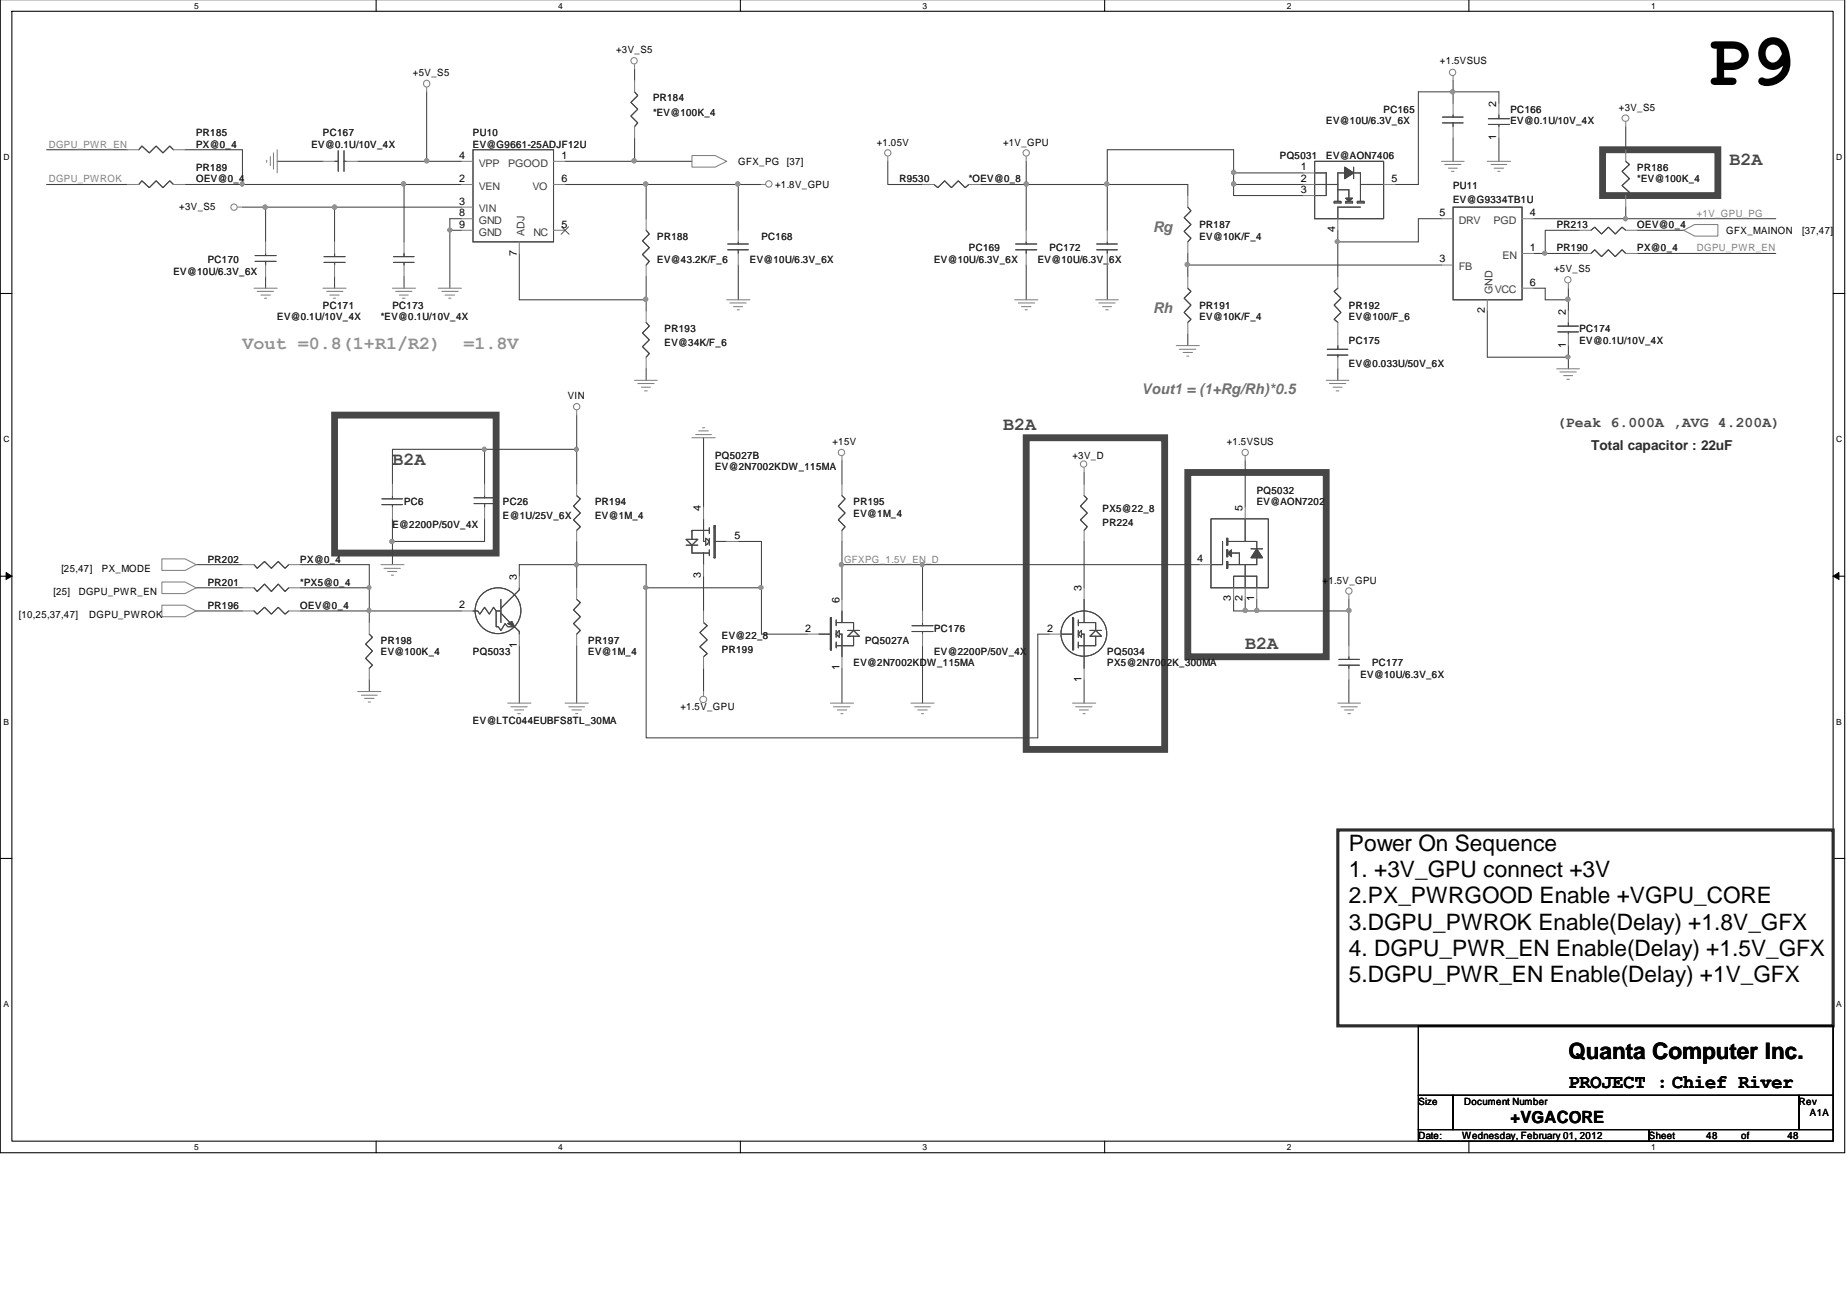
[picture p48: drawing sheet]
<svg xmlns="http://www.w3.org/2000/svg" width="297mm" height="210mm" viewBox="0 0 297 210" stroke-linecap="round" stroke-linejoin="round" font-family="sans-serif">
<defs><g id="words">
<text font-size="11.9" x="274.4" y="13.7">P9</text>
<g font-size="3.6">
<text x="216.9" y="136.7">Power On Sequence</text>
<text x="216.9" y="141">1. +3V_GPU connect +3V</text>
<text x="216.9" y="145.2">2.PX_PWRGOOD Enable +VGPU_CORE</text>
<text x="216.9" y="149.4">3.DGPU_PWROK Enable(Delay) +1.8V_GFX</text>
<text x="216.9" y="153.7">4. DGPU_PWR_EN Enable(Delay) +1.5V_GFX</text>
<text x="216.9" y="157.9">5.DGPU_PWR_EN Enable(Delay) +1V_GFX</text>
<text x="252.2" y="170.2">Quanta Computer Inc.</text>
</g>
<text font-size="3.1" x="252.2" y="174.9">PROJECT : Chief River</text>
<g font-size="3" fill="#474747">
<text x="278.1" y="26.5">B2A</text>
<text x="161.3" y="69.2">B2A</text>
<text x="63.1" y="74.7">B2A</text>
<text x="200.3" y="104.4">B2A</text>
</g>
<g font-size="3" fill="#909090">
<text x="39" y="56.2">Vout =0.8(1+R1/R2)</text>
<text x="74.5" y="56.2">=1.8V</text>
</g>
<text font-size="2.7" x="242.9" y="180.5">+VGACORE</text>
<g font-size="2.4" fill="#6d6d6d">
<text x="185.4" y="37.4">Rg</text>
<text x="185.4" y="50.4">Rh</text>
<text x="183.6" y="63.4">Vout1 = (1+Rg/Rh)*0.5</text>
</g>
<text font-size="2.4" fill="#474747" x="250.4" y="68.7">(Peak 6.000A ,AVG 4.200A)</text>
<text font-size="2.2" fill="#2c2c2c" x="255.9" y="72.4">Total capacitor : 22uF</text>
<g font-size="1.7">
<text x="240.6" y="17.2" transform="rotate(-90 240.6 17.2)">2</text>
<text x="240.6" y="22.6" transform="rotate(-90 240.6 22.6)">1</text>
<text x="73.9" y="25.5">4</text>
<text x="73.9" y="29.2">2</text>
<text x="90.3" y="25.5">1</text>
<text x="90.3" y="29.2">6</text>
<text x="209.2" y="29.2">2</text>
<text x="209.2" y="27.4">1</text>
<text x="223.8" y="29.2">5</text>
<text x="73.9" y="32.9">3</text>
<text x="73.9" y="34.7">8</text>
<text x="209.2" y="31">3</text>
<text x="231.5" y="34.7">5</text>
<text x="246" y="34.7">4</text>
<text x="73.9" y="36.6">9</text>
<text x="83.1" y="41.1" transform="rotate(-90 83.1 41.1)">7</text>
<text x="90.3" y="36.6">5</text>
<text x="214.7" y="37.4" transform="rotate(-90 214.7 37.4)">4</text>
<text x="246" y="40.3">1</text>
<text x="231.5" y="42.2">3</text>
<text x="246" y="45.9">6</text>
<text x="238.8" y="50.4" transform="rotate(-90 238.8 50.4)">2</text>
<text x="251.8" y="50.6" transform="rotate(-90 251.8 50.6)">2</text>
<text x="251.8" y="55.9" transform="rotate(-90 251.8 55.9)">1</text>
<text x="112.7" y="82.1" transform="rotate(-90 112.7 82.1)">4</text>
<text x="199.8" y="82.1" transform="rotate(-90 199.8 82.1)">5</text>
<text x="118.1" y="86.6">5</text>
<text x="83.1" y="93.2" transform="rotate(-90 83.1 93.2)">3</text>
<text x="112.7" y="93" transform="rotate(-90 112.7 93)">3</text>
<text x="173.9" y="95.1" transform="rotate(-90 173.9 95.1)">3</text>
<text x="192.5" y="90.4">4</text>
<text x="73.9" y="97.8">2</text>
<text x="129.5" y="101.5">2</text>
<text x="135" y="97" transform="rotate(-90 135 97)">6</text>
<text x="168.4" y="101.5">2</text>
<text x="198" y="96.7" transform="rotate(-90 198 96.7)">3</text>
<text x="199.8" y="96.7" transform="rotate(-90 199.8 96.7)">2</text>
<text x="201.7" y="96.7" transform="rotate(-90 201.7 96.7)">1</text>
<text x="83.1" y="104.2" transform="rotate(-90 83.1 104.2)">1</text>
<text x="135" y="107.8" transform="rotate(-90 135 107.8)">1</text>
<text x="173.9" y="109.7" transform="rotate(-90 173.9 109.7)">1</text>
</g>
<g font-size="1.7" fill="#414141">
<text x="77" y="26.8">VPP</text>
<text x="81.7" y="26.8">PGOOD</text>
<text x="77" y="30.5">VEN</text>
<text x="77" y="34.2">VIN</text>
<text x="85.6" y="30.5">VO</text>
<text x="77" y="36">GND</text>
<text x="77" y="37.9">GND</text>
<text x="84.4" y="38" transform="rotate(-90 84.4 38)">ADJ</text>
<text x="85.8" y="37.9">NC</text>
<text x="234.6" y="36">DRV</text>
<text x="240.2" y="36">PGD</text>
<text x="241.6" y="41.6">EN</text>
<text x="234.6" y="43.5">FB</text>
<text x="240" y="47.3" transform="rotate(-90 240 47.3)">GND</text>
<text x="240.4" y="47.2">VCC</text>
</g>
<g font-size="1.6">
<text x="99.1" y="8.5">+3V_S5</text>
<text x="231.6" y="10.4">+1.5VSUS</text>
<text x="66.4" y="12.2">+5V_S5</text>
<text x="260.4" y="17.8">+3V_S5</text>
<text x="141" y="23.4">+1.05V</text>
<text x="161.3" y="23.4">+1V_GPU</text>
<text x="118.7" y="26.5">GFX_PG</text>
<text x="126.5" y="26.5">[37]</text>
<text x="28.8" y="33.7">+3V_S5</text>
<text x="124.7" y="30.3">+1.8V_GPU</text>
<text x="277.6" y="37.6">GFX_MAINON</text>
<text x="289.8" y="37.6">[37,47]</text>
<text x="249.9" y="43.7">+5V_S5</text>
<text x="91.3" y="64.1">VIN</text>
<text x="133.9" y="71.6">+15V</text>
<text x="197.3" y="71.6">+1.5VSUS</text>
<text x="172.5" y="73.8">+3V_D</text>
<text x="8.6" y="95.7">[25]</text>
<text x="9.9" y="92">[25,47]</text>
<text x="12.7" y="95.7">DGPU_PWR_EN</text>
<text x="16.4" y="92">PX_MODE</text>
<text x="212.7" y="93.8">+1.5V_GPU</text>
<text x="3" y="99.3">[10,25,37,47]</text>
<text x="14.4" y="99.3">DGPU_PWROK</text>
<text x="109.4" y="114.2">+1.5V_GPU</text>
<text x="228.1" y="177.6">Size</text>
<text x="235.5" y="177.6">Document Number</text>
<text x="289.3" y="177.6">Rev</text>
<text x="291.1" y="179.5">A1A</text>
<text x="228.1" y="183.1">Date:</text>
<text x="235.1" y="183.1">Wednesday, February 01, 2012</text>
<text x="265.2" y="183.1">Sheet</text>
<text x="274.4" y="183.1">48</text>
<text x="280" y="183.1">of</text>
<text x="287.4" y="183.1">48</text>
</g>
<g font-size="1.6" fill="#232323">
<text x="105" y="16.3">PR184</text>
<text x="31.5" y="21.9">PR185</text>
<text x="31.5" y="23.7">PX@0_4</text>
<text x="50.1" y="23.7">EV@0.1U/10V_4X</text>
<text x="51.9" y="21.9">PC167</text>
<text x="76.1" y="21.9">PU10</text>
<text x="76.1" y="23.7">EV@G9661-25ADJF12U</text>
<text x="105" y="18.6">*EV@100K_4</text>
<text x="213.3" y="20">EV@10U/6.3V_6X</text>
<text x="222.5" y="18.2">PC165</text>
<text x="242.9" y="18.2">PC166</text>
<text x="242.9" y="20">EV@0.1U/10V_4X</text>
<text x="31.5" y="27.5">PR189</text>
<text x="31.5" y="29.3">OEV@0_4</text>
<text x="144.6" y="29.3">R9530</text>
<text x="155.8" y="29.3">*OEV@0_8</text>
<text x="205.8" y="25.6">PQ5031</text>
<text x="213.3" y="25.6">EV@AON7406</text>
<text x="263.3" y="27.5">PR186</text>
<text x="263.3" y="29.3">*EV@100K_4</text>
<text x="233.7" y="30.4">PU11</text>
<text x="233.7" y="32.6">EV@G9334TB1U</text>
<text x="105.7" y="38.6">PR188</text>
<text x="122.5" y="38.6">PC168</text>
<text x="155.8" y="40.4">PC169</text>
<text x="168.8" y="40.4">PC172</text>
<text x="192.9" y="36.7">PR187</text>
<text x="192.9" y="38.6">EV@10K/F_4</text>
<text x="250.4" y="36.7">PR213</text>
<text x="250.4" y="40.4">PR190</text>
<text x="263.3" y="36.7">OEV@0_4</text>
<text x="263.3" y="40.4">PX@0_4</text>
<text x="27.9" y="44.1">EV@10U/6.3V_6X</text>
<text x="33.4" y="42.3">PC170</text>
<text x="105.7" y="42.3">EV@43.2K/F_6</text>
<text x="120.6" y="42.3">EV@10U/6.3V_6X</text>
<text x="150.2" y="42.3">EV@10U/6.3V_6X</text>
<text x="166.9" y="42.3">EV@10U/6.3V_6X</text>
<text x="44.6" y="51.5">EV@0.1U/10V_4X</text>
<text x="51.9" y="49.7">PC171</text>
<text x="61.3" y="51.5">*EV@0.1U/10V_4X</text>
<text x="63.1" y="49.7">PC173</text>
<text x="106.9" y="53.4">PR193</text>
<text x="192.9" y="49.7">PR191</text>
<text x="192.9" y="51.5">EV@10K/F_4</text>
<text x="216.9" y="49.7">PR192</text>
<text x="216.9" y="51.5">EV@100/F_6</text>
<text x="254" y="53.4">PC174</text>
<text x="106.9" y="55.7">EV@34K/F_6</text>
<text x="216.9" y="55.2">PC175</text>
<text x="216.9" y="59">EV@0.033U/50V_6X</text>
<text x="254" y="55.2">EV@0.1U/10V_4X</text>
<text x="115" y="73.8">PQ5027B</text>
<text x="115" y="75.6">EV@2N7002KDW_115MA</text>
<text x="65" y="81.2">PC6</text>
<text x="80.9" y="81.2">PC26</text>
<text x="80.9" y="83.4">E@1U/25V_6X</text>
<text x="95.7" y="81.2">PR194</text>
<text x="95.7" y="83.4">EV@1M_4</text>
<text x="137.3" y="81.2">PR195</text>
<text x="137.3" y="83.1">EV@1M_4</text>
<text x="177.3" y="82.3">PX5@22_8</text>
<text x="202.1" y="79.4">PQ5032</text>
<text x="202.1" y="81.2">EV@AON7202</text>
<text x="63.1" y="84.9">E@2200P/50V_4X</text>
<text x="177.3" y="84.5">PR224</text>
<text x="33.4" y="94.2">PR201</text>
<text x="33.4" y="90.4">PR202</text>
<text x="48.3" y="94.2">*PX5@0_4</text>
<text x="48.3" y="90.4">PX@0_4</text>
<text x="33.4" y="97.9">PR196</text>
<text x="48.3" y="97.9">OEV@0_4</text>
<text x="150.2" y="101.6">PC176</text>
<text x="61.3" y="103.5">PR198</text>
<text x="61.3" y="105.3">EV@100K_4</text>
<text x="76.1" y="105.3">PQ5033</text>
<text x="94.6" y="103.5">PR197</text>
<text x="94.6" y="105.3">EV@1M_4</text>
<text x="116.1" y="104.9">PR199</text>
<text x="116.1" y="102.7">EV@22_8</text>
<text x="137.3" y="107.1">EV@2N7002KDW_115MA</text>
<text x="139.1" y="103.5">PQ5027A</text>
<text x="150.2" y="105.3">EV@2200P/50V_4X</text>
<text x="178.1" y="105.3">PQ5034</text>
<text x="178.1" y="107.1">PX5@2N7002K_300MA</text>
<text x="220.7" y="107.1">PC177</text>
<text x="218.8" y="109">EV@10U/6.3V_6X</text>
<text x="76.1" y="116.4">EV@LTC044EUBFS8TL_30MA</text>
</g>
<g font-size="1.6" fill="#818181">
<text x="7.8" y="23.7">DGPU_PWR_EN</text>
<text x="7.8" y="29.3">DGPU_PWROK</text>
<text x="272.9" y="34.8">+1V_GPU_PG</text>
<text x="272.9" y="40.4">DGPU_PWR_EN</text>
<text x="135.7" y="90.4">GFXPG_1.5V_EN_D</text>
</g>
<g font-size="1.4">
<text x="31.2" y="1.4">5</text>
<text x="89.8" y="1.4">4</text>
<text x="148.4" y="1.4">3</text>
<text x="206.9" y="1.4">2</text>
<text x="265.5" y="1.4">1</text>
<text x=".6" y="25.8">D</text>
<text x="295.3" y="25.8">D</text>
<text x=".6" y="71.1">C</text>
<text x="295.3" y="71.1">C</text>
<text x=".6" y="116.6">B</text>
<text x="295.3" y="116.6">B</text>
<text x=".6" y="162">A</text>
<text x="295.3" y="162">A</text>
<text x="31.2" y="184.9">5</text>
<text x="89.8" y="184.9">4</text>
<text x="148.4" y="184.9">3</text>
<text x="206.9" y="184.9">2</text>
<text x="265.5" y="184.9">1</text>
</g>
</g></defs>
<path d="M0 0v185.3h296.7v-185.3M1.9 1.8h292.9v181.7h-292.9z" fill="none" stroke="#000" stroke-width=".17"/>
<g fill="#fff">
<path d="M31.2 .1h.7v1.5h-.7z"/>
<path d="M31.2 183.6h.7v1.5h-.7z"/>
</g>
<path d="M60.5 0v1.8M60.5 183.5v1.8" fill="none" stroke="#000" stroke-width=".17"/>
<g fill="#fff">
<path d="M89.8 .1h.7v1.5h-.7z"/>
<path d="M89.8 183.6h.7v1.5h-.7z"/>
</g>
<path d="M119.1 0v1.8M119.1 183.5v1.8" fill="none" stroke="#000" stroke-width=".17"/>
<g fill="#fff">
<path d="M148.4 .1h.6v1.5h-.6z"/>
<path d="M148.4 183.6h.6v1.5h-.6z"/>
</g>
<path d="M177.7 0v1.8M177.7 183.5v1.8" fill="none" stroke="#000" stroke-width=".17"/>
<g fill="#fff">
<path d="M206.9 .1h.7v1.5h-.7z"/>
<path d="M206.9 183.6h.7v1.5h-.7z"/>
</g>
<path d="M236.2 0v1.8M236.2 183.5v1.8" fill="none" stroke="#000" stroke-width=".17"/>
<g fill="#fff">
<path d="M265.5 .1h.7v1.5h-.7z"/>
<path d="M265.5 183.6h.7v1.5h-.7z"/>
<path d="M.6 24.5h.9v1.4h-.9z"/>
<path d="M295.3 24.5h.9v1.4h-.9z"/>
<path d="M.6 69.9h.9v1.4h-.9z"/>
<path d="M295.3 69.9h.9v1.4h-.9z"/>
</g>
<path d="M0 47.2h1.9M294.8 47.2h1.9" fill="none" stroke="#000" stroke-width=".17"/>
<g fill="#fff">
<path d="M.6 115.3h.8v1.5h-.8z"/>
<path d="M295.3 115.3h.9v1.5h-.9z"/>
</g>
<path d="M0 92.6h1.9M294.8 92.6h1.9" fill="none" stroke="#000" stroke-width=".17"/>
<path d="M1 92.1l.9 .5-.9 .6zM294.8 92.6l.9-.5v1.1z" fill="#000"/>
<path d="M1 92.1l.9 .5-.9 .6zM294.8 92.6l.9-.5v1.1z" fill="none" stroke="#000" stroke-width=".16"/>
<g fill="#fff">
<path d="M.6 160.7h.8v1.4h-.8z"/>
<path d="M295.3 160.7h.9v1.4h-.9z"/>
</g>
<path d="M0 138h1.9M294.8 138h1.9" fill="none" stroke="#000" stroke-width=".17"/>
<path d="M215.2 133.4h79.6v31.5h-79.6z" fill="none" stroke="#2c2c2c" stroke-width=".51"/>
<path d="M257.7 24.1h18.6v7.3h-18.6zM53.8 66.7h26v22.2h-26zM165 70.4h22.3v50.1h-22.3zM191 76h22.3v29.6h-22.3z" fill="none" stroke="#474747" stroke-width="1.1"/>
<path d="M200.3 98.2h1.8M216.9 96.4v1.8" fill="none" stroke="#424242" stroke-width=".17"/>
<circle cx="200.3" cy="98.1" r=".34" fill="#909090"/>
<circle cx="200.3" cy="98.1" r=".34" fill="none" stroke="#909090" stroke-width=".17"/>
<path d="M200.3 96.4v1.8M202.1 98.2h14.8" fill="none" stroke="#424242" stroke-width=".17"/>
<circle cx="216.9" cy="98.1" r=".34" fill="#909090"/>
<circle cx="216.9" cy="98.1" r=".34" fill="none" stroke="#909090" stroke-width=".17"/>
<circle cx="202.1" cy="98.1" r=".34" fill="#909090"/>
<circle cx="202.1" cy="98.1" r=".34" fill="none" stroke="#909090" stroke-width=".17"/>
<path d="M59.4 98.2v1.9M148.4 90.8v7.4M59.4 109.3v1.9" fill="none" stroke="#424242" stroke-width=".17"/>
<circle cx="148.3" cy="90.8" r=".32" fill="#909090"/>
<circle cx="148.3" cy="90.8" r=".32" fill="none" stroke="#909090" stroke-width=".17"/>
<path d="M92.7 72.2v5.6" fill="none" stroke="#424242" stroke-width=".17"/>
<circle cx="92.7" cy="72.2" r=".32" fill="#909090"/>
<circle cx="92.7" cy="72.2" r=".32" fill="none" stroke="#909090" stroke-width=".17"/>
<path d="M92.7 87.1v3.7h-9.2" fill="none" stroke="#424242" stroke-width=".17"/>
<circle cx="92.7" cy="90.8" r=".32" fill="#909090"/>
<circle cx="92.7" cy="90.8" r=".32" fill="none" stroke="#909090" stroke-width=".17"/>
<path d="M59.4 98.2h14.8M83.5 90.8v1.8M92.7 90.8v3.7M83.5 103.8v9.2M92.7 103.8v9.2" fill="none" stroke="#424242" stroke-width=".17"/>
<circle cx="59.3" cy="98.1" r=".32" fill="#909090"/>
<circle cx="59.3" cy="98.1" r=".32" fill="none" stroke="#909090" stroke-width=".17"/>
<path d="M113.1 70.4v11.2M135.4 74.1v3.7M200.3 74.1v7.5M48.3 98.2h11.1M113.1 92.6v5.6M148.4 90.8h-13v5.6M198.4 96.4v1.8h1.9M202.1 96.4v1.8M216.9 98.2v5.6M113.1 107.5v3.7M148.4 103.8v9.2M216.9 109.3v3.7" fill="none" stroke="#424242" stroke-width=".17"/>
<circle cx="135.3" cy="90.8" r=".34" fill="#909090"/>
<circle cx="135.3" cy="90.8" r=".34" fill="none" stroke="#909090" stroke-width=".17"/>
<path d="M92.7 90.8h11.2v3.7M135.4 87.1v3.7M135.4 107.5v5.5" fill="none" stroke="#424242" stroke-width=".17"/>
<circle cx="103.9" cy="94.5" r=".32" fill="#909090"/>
<circle cx="103.9" cy="94.5" r=".32" fill="none" stroke="#909090" stroke-width=".17"/>
<path d="M103.9 94.5h18.6v7.5" fill="none" stroke="#424242" stroke-width=".17"/>
<circle cx="122.4" cy="94.5" r=".32" fill="#909090"/>
<circle cx="122.4" cy="94.5" r=".32" fill="none" stroke="#909090" stroke-width=".17"/>
<path d="M7.5 29.7h13M7.5 24.1h13M29.8 24.1h9.2v5.6M29.8 29.7h9.2M39 29.7h26M90.9 25.9h11.2M31.5 98.2h7.5M118.7 87.1h3.8v7.4M122.5 102h7.3" fill="none" stroke="#424242" stroke-width=".17"/>
<circle cx="38.9" cy="29.6" r=".32" fill="#909090"/>
<circle cx="38.9" cy="29.6" r=".32" fill="none" stroke="#909090" stroke-width=".17"/>
<path d="M65 29.7h9.2M72.3 35.2v1.8M90.9 29.7h13M118.7 29.7h3.8" fill="none" stroke="#424242" stroke-width=".17"/>
<circle cx="64.9" cy="29.6" r=".34" fill="#909090"/>
<circle cx="64.9" cy="29.6" r=".34" fill="none" stroke="#909090" stroke-width=".17"/>
<path d="M72.3 37v9.3" fill="none" stroke="#424242" stroke-width=".17"/>
<circle cx="72.4" cy="37" r=".32" fill="#909090"/>
<circle cx="72.4" cy="37" r=".32" fill="none" stroke="#909090" stroke-width=".17"/>
<path d="M68.6 25.9h5.6" fill="none" stroke="#424242" stroke-width=".17"/>
<circle cx="68.6" cy="25.9" r=".34" fill="#909090"/>
<circle cx="68.6" cy="25.9" r=".34" fill="none" stroke="#909090" stroke-width=".17"/>
<path d="M68.6 14.8v11.1M103.9 29.7h14.8M83.5 40.8v7.4" fill="none" stroke="#424242" stroke-width=".17"/>
<circle cx="103.8" cy="29.6" r=".34" fill="#909090"/>
<circle cx="103.8" cy="29.6" r=".34" fill="none" stroke="#909090" stroke-width=".17"/>
<path d="M39 33.3h14.8M44.6 25.9h7.3M103.9 44.5v3.7" fill="none" stroke="#424242" stroke-width=".17"/>
<circle cx="42.6" cy="33.3" r=".34" fill="#909090"/>
<circle cx="42.6" cy="33.3" r=".34" fill="none" stroke="#909090" stroke-width=".17"/>
<path d="M42.7 33.3v5.6M72.3 35.2h1.9M74.2 33.3h-20.4v5.6M42.7 44.5v1.8M53.8 44.5v1.8M103.9 48.2v1.8M118.7 42.6v5.6" fill="none" stroke="#424242" stroke-width=".17"/>
<circle cx="53.8" cy="33.3" r=".34" fill="#909090"/>
<circle cx="53.8" cy="33.3" r=".34" fill="none" stroke="#909090" stroke-width=".17"/>
<path d="M118.7 29.7v7.3M65 44.5v1.8" fill="none" stroke="#424242" stroke-width=".17"/>
<circle cx="118.6" cy="29.6" r=".34" fill="#909090"/>
<circle cx="118.6" cy="29.6" r=".34" fill="none" stroke="#909090" stroke-width=".17"/>
<path d="M103.9 29.7v5.5M83.5 48.2h20.4" fill="none" stroke="#424242" stroke-width=".17"/>
<circle cx="103.8" cy="48.1" r=".34" fill="#909090"/>
<circle cx="103.8" cy="48.1" r=".34" fill="none" stroke="#909090" stroke-width=".17"/>
<path d="M72.3 37h1.9M102.1 22.2v3.7M103.9 59.3v1.9" fill="none" stroke="#424242" stroke-width=".17"/>
<circle cx="102" cy="25.9" r=".34" fill="#909090"/>
<circle cx="102" cy="25.9" r=".34" fill="none" stroke="#909090" stroke-width=".17"/>
<path d="M102.1 11.1v1.8M57.5 25.9h11.1M65 29.7v9.2M261.5 20.4v3.7M261.5 33.3v1.9h24.1" fill="none" stroke="#424242" stroke-width=".17"/>
<circle cx="261.4" cy="35.2" r=".32" fill="#909090"/>
<circle cx="261.4" cy="35.2" r=".32" fill="none" stroke="#909090" stroke-width=".17"/>
<path d="M233.7 16.6v-1.8h7.4v1.8M178.1 29.7v7.3M191 29.7v1.7M215.2 38.9v5.6M233.7 22.2v3.7M241.1 22.2v3.7M178.1 42.6v5.6M191 40.8v1.8M191 53.7v1.9M215.2 59.3v1.9M252.2 48.2v1.8M252.2 57.4v1.9" fill="none" stroke="#424242" stroke-width=".17"/>
<circle cx="233.6" cy="14.8" r=".34" fill="#909090"/>
<circle cx="233.6" cy="14.8" r=".34" fill="none" stroke="#909090" stroke-width=".17"/>
<path d="M246.6 46.3h1.9v1.9h3.7" fill="none" stroke="#424242" stroke-width=".17"/>
<circle cx="252.1" cy="48.1" r=".34" fill="#909090"/>
<circle cx="252.1" cy="48.1" r=".34" fill="none" stroke="#909090" stroke-width=".17"/>
<path d="M239.2 50v7.4h13" fill="none" stroke="#424242" stroke-width=".17"/>
<circle cx="252.2" cy="57.4" r=".32" fill="#909090"/>
<circle cx="252.2" cy="57.4" r=".32" fill="none" stroke="#909090" stroke-width=".17"/>
<path d="M198.4 27.8h11.2M198.4 29.7h11.2" fill="none" stroke="#424242" stroke-width=".17"/>
<circle cx="198.4" cy="29.6" r=".34" fill="#909090"/>
<circle cx="198.4" cy="29.6" r=".34" fill="none" stroke="#909090" stroke-width=".17"/>
<path d="M191 42.6v1.9" fill="none" stroke="#424242" stroke-width=".17"/>
<circle cx="190.9" cy="42.5" r=".34" fill="#909090"/>
<circle cx="190.9" cy="42.5" r=".34" fill="none" stroke="#909090" stroke-width=".17"/>
<path d="M215.2 38.9h12.9M191 42.6h40.8" fill="none" stroke="#424242" stroke-width=".17"/>
<circle cx="215.1" cy="38.8" r=".32" fill="#909090"/>
<circle cx="215.1" cy="38.8" r=".32" fill="none" stroke="#909090" stroke-width=".17"/>
<path d="M228.1 14.8v14.9h-3.7M198.4 27.8v1.9M215.2 37v1.9M228.1 35.2v3.7M263.3 40.8h22.3" fill="none" stroke="#424242" stroke-width=".17"/>
<circle cx="198.4" cy="27.7" r=".34" fill="#909090"/>
<circle cx="198.4" cy="27.7" r=".34" fill="none" stroke="#909090" stroke-width=".17"/>
<path d="M233.7 12.9v1.9h-5.6M165 29.7v7.3M198.4 29.7v1.7h11.2M228.1 35.2h3.7M252.2 46.3v1.9M252.2 55.6v1.8" fill="none" stroke="#424242" stroke-width=".17"/>
<circle cx="165" cy="29.6" r=".34" fill="#909090"/>
<circle cx="165" cy="29.6" r=".34" fill="none" stroke="#909090" stroke-width=".17"/>
<path d="M165 29.7h13.1M178.1 29.7h12.9M198.4 27.8v-3.7h-20.3v5.6M246.6 35.2h14.9M165 42.6v5.6" fill="none" stroke="#424242" stroke-width=".17"/>
<circle cx="178" cy="29.6" r=".34" fill="#909090"/>
<circle cx="178" cy="29.6" r=".34" fill="none" stroke="#909090" stroke-width=".17"/>
<path d="M248.5 40.8h5.5M31.5 94.5h7.5M59.4 94.5v3.7" fill="none" stroke="#424242" stroke-width=".17"/>
<circle cx="59.3" cy="94.5" r=".3" fill="#909090"/>
<circle cx="59.3" cy="94.5" r=".3" fill="none" stroke="#909090" stroke-width=".17"/>
<path d="M142.8 25.9v3.8h5.6M165 25.9v3.8h-7.3M254 37h-5.5v3.8M263.3 37h7.5M31.5 90.8h7.5M48.3 94.5h11.1M48.3 90.8h11.1M148.4 90.8h44.5" fill="none" stroke="#424242" stroke-width=".17"/>
<circle cx="248.4" cy="40.7" r=".32" fill="#909090"/>
<circle cx="248.4" cy="40.7" r=".32" fill="none" stroke="#909090" stroke-width=".17"/>
<path d="M102.1 25.9h9.2M246.6 40.8h1.9M174.3 76v1.8M77.9 87.1h-14.8v3.7M103.9 94.5v24.1h63v-16.6h1.9M174.3 87.1v7.4M174.3 109.3v3.7" fill="none" stroke="#424242" stroke-width=".17"/>
<circle cx="63" cy="87.1" r=".34" fill="#909090"/>
<circle cx="63" cy="87.1" r=".34" fill="none" stroke="#909090" stroke-width=".17"/>
<path d="M63.1 72.2h14.8M77.9 72.2v5.6M92.7 66.7v5.5h-14.8M77.9 83.4v3.7" fill="none" stroke="#424242" stroke-width=".17"/>
<circle cx="77.9" cy="72.2" r=".32" fill="#909090"/>
<circle cx="77.9" cy="72.2" r=".32" fill="none" stroke="#909090" stroke-width=".17"/>
<path d="M63.1 72.2v5.6M59.4 90.8v3.7M63.1 83.4v3.7" fill="none" stroke="#424242" stroke-width=".17"/>
<g fill="none" stroke="#818181" stroke-width=".17">
<path d="M68.6 14.1v.7M102.1 10.4v.7M233.7 16.6v1.9M233.7 12.2v.7M261.5 19.6v.8M20.5 24.1h1.8M27.9 24.1h1.9M38.2 33.3h.8M42.7 38.9v1.9M42.9 25.8v.3M43.5 25.2v1.4M44 24.6v2.6"/>
<path d="M44.6 24.1v3.7M51.9 25.9h1.9M55.7 25.9h1.8M111.3 25h3.7l1.9 .9-1.9 1h-3.7zM122.5 29.7h.6M142.8 25.2v.7M165 25.2v.7M231.8 25.9h3.7M232.3 26.4h2.7M232.9 27h1.5M233.4 27.5h.5M233.7 20.4v1.8"/>
<path d="M239.2 25.9h3.7M239.8 26.4h2.5M240.3 27h1.5M240.9 27.5h.3M270.8 37l1.7-.9h3.8v1.9h-3.8zM40.9 46.3h3.7M41.4 46.8h2.6M42 47.4h1.5M42.5 47.9h.4M42.7 42.6v1.9M51.9 46.3h3.8M52.5 46.8h2.7"/>
<path d="M53 47.4h1.6M53.6 47.9h.4M63.1 46.3h3.7M63.6 46.8h2.6M64.2 47.4h1.5M64.7 47.9h.4M70.5 46.3h3.7M71.1 46.8h2.6M71.6 47.4h1.5M72.2 47.9h.3M116.9 48.2h3.7M117.4 48.7h2.6"/>
<path d="M118 49.3h1.4M118.6 49.8h.3M163.2 48.2h3.7M163.8 48.7h2.6M164.3 49.3h1.5M164.9 49.8h.3M176.2 48.2h3.7M176.7 48.7h2.6M177.3 49.3h1.5M177.8 49.8h.4M189.2 55.6h3.7M189.7 56.2h2.6"/>
<path d="M190.3 56.7h1.5M190.9 57.3h.3M250.4 59.3h3.6M250.9 59.8h2.6M252.2 45.6v.7M252.2 53.7v1.9M252.2 50v1.8M92.7 66v.7M102.1 61.2h3.6M102.6 61.7h2.6M103.2 62.3h1.4M103.7 62.8h.4"/>
<path d="M111.3 70.4h3.7M111.9 69.9h2.5M112.4 69.3h1.5M113 68.8h.3M135.4 73.3v.8M135.4 77.8v1.9M174.3 75.2v.8M174.3 77.8v1.9M200.3 73.3v.8M213.3 61.2h3.6M213.8 61.7h2.6M214.4 62.3h1.4"/>
<path d="M214.9 62.8h.4M251.5 60.4h1.4M252 61h.4M26 97.3h3.8l1.7 .9-1.7 1h-3.8zM26 89.9h3.8l1.7 .9-1.7 .9h-3.8zM26 93.6h3.8l1.7 .9-1.7 .9h-3.8zM39 94.5h1.9M46.4 94.5h1.9M61.3 90.8h3.7M61.8 91.4h2.6M62.4 91.9h1.4M62.9 92.5h.4"/>
<path d="M113.1 98.2v1.9M135.4 85.3v1.8M174.3 85.3v1.8M174.3 94.5v1.9M216.9 95.6v.8M57.5 111.2h3.8M58.1 111.8h2.6M58.6 112.3h1.6M59.2 112.9h.4M81.7 113h3.7M82.2 113.6h2.6M82.8 114.1h1.4"/>
<path d="M83.3 114.7h.4M90.9 113h3.7M91.5 113.6h2.5M92 114.1h1.5M92.6 114.7h.3M113.1 105.6v1.9M113.1 111.2v.7M133.5 113h3.8M134.1 113.6h2.6M134.6 114.1h1.6M135.2 114.7h.4M146.5 113h3.7"/>
<path d="M147.1 113.6h2.5M147.6 114.1h1.5M148.2 114.7h.3M168.8 102h1.8M172.5 113h3.7M173 113.6h2.6M173.6 114.1h1.4M174.2 114.7h.3M174.3 107.5v1.8M215.2 113h3.6M215.7 113.6h2.6M216.3 114.1h1.4"/>
<path d="M216.8 114.7h.4"/>
<circle cx="68.6" cy="13.5" r=".53"/>
<circle cx="102" cy="9.8" r=".51"/>
<circle cx="233.6" cy="11.6" r=".51"/>
<circle cx="261.4" cy="19" r=".53"/>
<circle cx="37.6" cy="33.3" r=".51"/>
<circle cx="123.6" cy="29.6" r=".51"/>
<circle cx="142.8" cy="24.6" r=".51"/>
<circle cx="165" cy="24.6" r=".51"/>
<circle cx="252.1" cy="45" r=".51"/>
<circle cx="92.7" cy="65.4" r=".51"/>
<circle cx="135.3" cy="72.8" r=".51"/>
<circle cx="174.3" cy="74.6" r=".51"/>
<circle cx="200.3" cy="72.8" r=".51"/>
<circle cx="216.9" cy="95" r=".51"/>
<circle cx="113.1" cy="112.5" r=".53"/>
</g>
<path d="M228.1 176.1h5.6v5.5h-5.6zM228.1 164.9h66.7v11.2h-66.7zM233.7 176.1h55.6v5.5h-55.6zM289.3 176.1h5.5v5.5h-5.5zM228.1 181.6h37.1v1.9h-37.1zM265.2 181.6h29.6v1.9h-29.6z" fill="none" stroke="#000" stroke-width=".17"/>
<g fill="none" stroke="#474747" stroke-width=".17">
<path d="M232 19.8h3.3M232 18.8h3.3M233.7 18.5v.3M233.7 19.8v.6M22.3 24.1l.5-.6 1.2 1.1 1.1-1.1 1.1 1.1 1.1-1.1 .6 .6M53.8 25.9h.6M54.4 24.2v3.3M55.3 24.2v3.3M55.3 25.9h.4M41 42h3.4M41 41.1h3.4M42.7 42v.6"/>
<path d="M42.7 40.8v.3M250.5 52.4h3.3M250.5 53.4h3.3M252.2 53.4v.3M252.2 51.8v.6M135.4 79.7l.5 .5-1.1 1.2 1.1 1.1-1.1 1.1 1.1 1.1-.5 .6M174.3 79.7l.6 .5-1.1 1.2 1.1 1.1-1.1 1.1 1.1 1.1-.6 .6M40.9 94.5l.5 .6 1.1-1.2 1.1 1.2 1.1-1.2 1.1 1.2 .6-.6M172.5 99.3h.2v5.2h-.2zM173.4 99.7v.4M174.3 96.4v3.7M113.1 100.1l.6 .5-1.1 1.1 1.1 1.2-1.1 1.1 1.1 1.1-.6 .5"/>
<path d="M170.6 102h1.9M173.4 100.1h.9M173.4 101.4v.6M173.4 102v.5M173.4 103.2v1M173.4 100.1v.5M173.9 102v-.6l-.5 .6M173.9 102h.4v5.5M173.9 102v.5l-.5-.5M174.3 100.1h1.9v1.3M175.3 101.4h.9M176.2 102.3v1.5h-2.8"/>
<path d="M176.2 101.4l.9 .9h-1.7M176.2 101.4l-.9 .9h.3M176.2 101.4h.9"/>
<circle cx="174.3" cy="101.9" r="3.7"/>
</g>
<path d="M216.3 26.9l1.4 .9-1.4 .9z" fill="#474747"/>
<path d="M216.3 26.9l1.4 .9-1.4 .9z" fill="none" stroke="#474747" stroke-width=".17"/>
<path d="M216.4 31.9h1.1l-.6 .5z" fill="#474747"/>
<g fill="none" stroke="#474747" stroke-width=".17">
<path d="M211.4 25.9h11.1v9.3h-11.1zM211.4 27.8h1.9v3.6h-1.9M211.4 29.7h3.8M214.6 32.4h1.1v.2h-1.1zM215.2 30.5h1.7v1.4M216.3 27.8h-1.1v4.6M216.4 32.4h1.1v.2h-1.1zM216.4 31.9h1.1l-.6 .5zM217.7 26.9v1.8M217.7 27.8h1.1v4.6M218.3 32.4h1.1v.2h-1.1zM218.8 29.7h3.7"/>
<path d="M218.8 33.3h-3.6v1.9"/>
</g>
<path d="M216.3 26.9l1.4 .9-1.4 .9z" fill="#474747"/>
<path d="M216.3 26.9l1.4 .9-1.4 .9z" fill="none" stroke="#474747" stroke-width=".17"/>
<path d="M216.4 31.9h1.1l-.6 .5z" fill="#474747"/>
<g fill="none" stroke="#474747" stroke-width=".17">
<path d="M150.2 29.7l.6 .5 1.1-1.1 1.1 1.1 1.1-1.1 1.1 1.1 .6-.5M211.4 25.9h11.1v9.3h-11.1zM211.4 27.8h1.9v3.6h-1.9M211.4 29.7h3.8M214.6 32.4h1.1v.2h-1.1zM215.2 30.5h1.7v1.4M216.3 27.8h-1.1v4.6M216.4 32.4h1.1v.2h-1.1zM216.4 31.9h1.1l-.6 .5zM217.7 26.9v1.8M217.7 27.8h1.1v4.6M218.3 32.4h1.1v.2h-1.1z"/>
<path d="M218.8 29.7h3.7M218.8 33.3h-3.6v1.9M255.9 37l.6-.5 1.1 1.1 1.1-1.1 1.1 1.1 1.1-1.1 .6 .5M255.9 40.8l.6-.6 1.1 1.1 1.1-1.1 1.1 1.1 1.1-1.1 .6 .6M40.9 98.2l.5 .5 1.1-1.1 1.1 1.1 1.1-1.1 1.1 1.1 .6-.5M146.7 100.6h3.4M146.7 101.5h3.4M148.4 101.5v.5M148.4 100.1v.5"/>
</g>
<g fill="none" stroke="#818181" stroke-width=".17">
<path d="M148.4 29.7h1.8M155.8 29.7h1.9M209.6 31.4h1.8M209.6 29.7h1.8M209.6 27.8h1.8M215.2 35.2v1.8M222.5 29.7h1.9M254 37h1.9M261.5 37h1.8M254 40.8h1.9M261.5 40.8h1.8M39 98.2h1.9"/>
<path d="M46.4 98.2h1.9M148.4 98.2v1.9M148.4 102v1.8"/>
</g>
<path d="M81.7 100.3l.6-.4 .5 .9z" fill="#474747"/>
<g fill="none" stroke="#474747" stroke-width=".17">
<path d="M76.1 98.2h.7l.4 .5 .7-1.1 .8 1.1 .7-1.1 .4 .6h.8M79.8 98.2v2.6h.3l.5 .6 .6-1.1 .5 .5h1.1l.7 .7v.5M80.6 96.4v3.7M80.6 98.6l1.4 1.5M83.5 94.5v.3l-2.9 3M81.7 100.3l.6-.4 .5 .9z"/>
<circle cx="80.1" cy="98.2" r="3.7"/>
</g>
<path d="M81.7 100.3l.6-.4 .5 .9z" fill="#474747"/>
<g fill="none" stroke="#474747" stroke-width=".17">
<path d="M239.4 19.1h3.3M241.1 18.5v.6M76.1 24.1h12.9v14.8h-12.9zM176.4 39.2h3.3M178.1 38.9v.3M191 33.3l.5 .6-1.1 1.1 1.1 1.1-1.1 1.1 1.1 1.1-.5 .6M239.4 20h3.3M241.1 20v.4M103.9 51.8l.5 .6-1.1 1.1 1.1 1.1-1.1 1.1 1.1 1.1-.5 .6M176.4 40.2h3.3M178.1 40.2v.6M191 46.3l.5 .5-1.1 1.1 1.1 1.1-1.1 1.2 1.1 1.1-.5 .5"/>
<path d="M215.2 46.3l-.6 .5 1.1 1.1-1.1 1.1 1.1 1.2-1.1 1.1 .6 .5M77.9 79.7v.3M76.1 98.2h.7l.4 .5 .7-1.1 .8 1.1 .7-1.1 .4 .6h.8M76.2 81h3.4M76.2 80h3.4M77.9 81v.6M79.8 98.2v2.6h.3l.5 .6 .6-1.1 .5 .5h1.1l.7 .7v.5M80.6 96.4v3.7M80.6 98.6l1.4 1.5M83.5 94.5v.3l-2.9 3M133.5 99.3h.2v5.2h-.2zM134.5 99.7v.4"/>
<path d="M135.4 98.2v1.9M81.7 100.3l.6-.4 .5 .9zM131.7 102h1.8M134.5 102v.5M134.5 100.1v.5M134.5 100.1h.9M134.5 103.2v1M134.5 101.4v.6M135 102h.4v3.6M135 102v.5l-.5-.5M135 102v-.6l-.5 .6M135.4 100.1h1.9v1.3"/>
<path d="M136.3 101.4h1M137.3 101.4l.9 .9h-1.7M137.3 101.4h.9M137.3 102.3v1.5h-2.8M137.3 101.4l-1 .9h.4"/>
<circle cx="80.1" cy="98.2" r="3.7"/>
</g>
<g fill="none" stroke="#818181" stroke-width=".17">
<path d="M241.1 16.6v1.9M74.2 25.9h1.9M74.2 29.7h1.9M74.2 33.3h1.9M74.2 35.2h1.9M74.2 37h1.9M83.5 38.9v1.9M89 25.9h1.9M89 29.7h1.9M89 37h1.9M178.1 37v1.9M191 31.4v1.9"/>
<path d="M191 38.9v1.9M241.1 20.4v1.8M103.9 50v1.8M103.9 57.4v1.9M178.1 40.8v1.8M191 44.5v1.8M191 51.8v1.9M215.2 51.8v1.9M215.2 44.5v1.8M77.9 77.8v1.9M74.2 98.2h1.9M77.9 81.6v1.8"/>
<path d="M83.5 92.6v1.9M135.4 96.4v1.8M83.5 102v1.8M129.8 102h1.9M135.4 105.6v1.9"/>
</g>
<path d="M90.3 36.4l1.3 1.3M91.5 36.4l-1.3 1.3" fill="none" stroke="#535353" stroke-width=".16"/>
<path d="M202.1 88.2l.9 1.5h-1.8z" fill="#474747"/>
<path d="M202.1 88.2l.9 1.5h-1.8z" fill="none" stroke="#474747" stroke-width=".17"/>
<path d="M197.5 88.9l.6-.5v1.1z" fill="#474747"/>
<g fill="none" stroke="#474747" stroke-width=".17">
<path d="M194.8 83.4h9.2v11.1h-9.2zM196.6 87.1v3.7h-1.8M197.3 90.3h.2v1.1h-.2zM197.3 88.4h.2v1.1h-.2zM197.3 86.6h.2v1.1h-.2zM197.5 87.1h4.6v1.1M197.5 88.9l.6-.5v1.1zM198.1 88.9h1.2v1.9M198.4 94.5v-1.9h3.7v1.9M200.3 83.4v3.7M200.3 90.8v3.7M201.2 88.2h1.8"/>
<path d="M202.1 89.7v1.1h-4.6"/>
</g>
<path d="M202.1 88.2l.9 1.5h-1.8z" fill="#474747"/>
<path d="M202.1 88.2l.9 1.5h-1.8z" fill="none" stroke="#474747" stroke-width=".17"/>
<path d="M197.5 88.9l.6-.5v1.1z" fill="#474747"/>
<g fill="none" stroke="#474747" stroke-width=".17">
<path d="M102.1 14.8l.5 .6-1.1 1.1 1.1 1.1-1.1 1.1 1.1 1.1-.5 .6M22.3 29.7l.5-.6 1.2 1.1 1.1-1.1 1.1 1.1 1.1-1.1 .6 .6M103.9 37l.5 .6-1.1 1.1 1.1 1.1-1.1 1.1 1.1 1.1-.5 .6M117 39.2h3.3M118.7 38.9v.3M163.3 39.2h3.4M165 38.9v.3M233.7 33.3h11.1v14.9h-11.1zM261.5 25.9l.5 .5-1.1 1.1 1.1 1.2-1.1 1.1 1.1 1.1-.5 .5M52.1 41.3h3.4M52.1 42.2h3.4M53.8 42.2v.4"/>
<path d="M53.8 40.8v.5M63.3 41.3h3.3M63.3 42.2h3.3M65 42.2v.4M65 40.8v.5M117 40.2h3.3M118.7 40.2v.6M163.3 40.2h3.4M165 40.2v.6M213.5 56.2h3.3M213.5 57.1h3.3M215.2 57.1v.3"/>
<path d="M215.2 55.6v.6M63.1 79.7v.5M92.7 79.7l.6 .5-1.1 1.2 1.1 1.1-1.1 1.1 1.1 1.1-.6 .6M40.9 90.8l.5 .6 1.1-1.1 1.1 1.1 1.1-1.1 1.1 1.1 .6-.6M61.4 80.2h3.3M61.4 81.1h3.3M63.1 81.1v.5M92.7 96.4l.6 .5-1.1 1.2 1.1 1.1-1.1 1.1 1.1 1.1-.6 .6M110.4 87.7h.9M111.3 87.7v1.2h1.8M111.3 87.7h.9M111.9 86.7h.3l-.9 1"/>
<path d="M112 86.7h-1.6l.9 1M113.1 88.9v1.9M113.1 83.4v3.7h.4M113.1 88.9h1M113.5 87.1v.6l.6-.6M114.1 87.1v.6M114.1 84.9v.9M114.1 85.3h-2.8v1.4M114.1 87.1l-.6-.5v.5M114.1 86.6v.5M114.1 88.4v.5M114.1 88.9v.4"/>
<path d="M114.8 84.5h.2v5.2h-.2zM115 87.1h1.9M194.8 83.4h9.2v11.1h-9.2zM196.6 87.1v3.7h-1.8M197.3 90.3h.2v1.1h-.2zM197.3 88.4h.2v1.1h-.2zM197.3 86.6h.2v1.1h-.2zM197.5 87.1h4.6v1.1M197.5 88.9l.6-.5v1.1zM198.1 88.9h1.2v1.9M198.4 94.5v-1.9h3.7v1.9M200.3 83.4v3.7"/>
<path d="M200.3 90.8v3.7M201.2 88.2h1.8M202.1 89.7v1.1h-4.6M59.4 102l.5 .5-1.1 1.1 1.1 1.1-1.1 1.2 1.1 1.1-.5 .5M215.3 107h3.3M215.3 106h3.3M216.9 105.6v.4M216.9 107v.5"/>
</g>
<g fill="none" stroke="#818181" stroke-width=".17">
<path d="M102.1 12.9v1.9M20.5 29.7h1.8M27.9 29.7h1.9M53.8 38.9v1.9M65 38.9v1.9M102.1 20.4v1.8M103.9 35.2v1.8M118.7 37v1.9M165 37v1.9M231.8 35.2h1.9M244.8 35.2h1.8M261.5 24.1v1.8"/>
<path d="M261.5 31.4v1.9M53.8 42.6v1.9M65 42.6v1.9M103.9 42.6v1.9M118.7 40.8v1.8M165 40.8v1.8M215.2 57.4v1.9M215.2 53.7v1.9M231.8 42.6h1.9M239.2 48.2v1.8M244.8 46.3h1.8M244.8 40.8h1.8"/>
<path d="M63.1 77.8v1.9M92.7 77.8v1.9M39 90.8h1.9M46.4 90.8h1.9M63.1 81.6v1.8M92.7 85.3v1.8M92.7 94.5v1.9M113.1 90.8v1.8M113.1 81.6v1.8M116.9 87.1h1.8M192.9 90.8h1.9M198.4 94.5v1.9"/>
<path d="M200.3 81.6v1.8M200.3 94.5v1.9M202.1 94.5v1.9M59.4 100.1v1.9M59.4 107.5v1.8M92.7 102v1.8M216.9 103.8v1.8M216.9 107.5v1.8"/>
</g>
<circle cx="200.3" cy="98.1" r=".34" fill="#909090"/>
<circle cx="200.3" cy="98.1" r=".34" fill="none" stroke="#909090" stroke-width=".17"/>
<circle cx="216.9" cy="98.1" r=".34" fill="#909090"/>
<circle cx="216.9" cy="98.1" r=".34" fill="none" stroke="#909090" stroke-width=".17"/>
<circle cx="202.1" cy="98.1" r=".34" fill="#909090"/>
<circle cx="202.1" cy="98.1" r=".34" fill="none" stroke="#909090" stroke-width=".17"/>
<circle cx="148.3" cy="90.8" r=".32" fill="#909090"/>
<circle cx="148.3" cy="90.8" r=".32" fill="none" stroke="#909090" stroke-width=".17"/>
<circle cx="92.7" cy="72.2" r=".32" fill="#909090"/>
<circle cx="92.7" cy="72.2" r=".32" fill="none" stroke="#909090" stroke-width=".17"/>
<circle cx="92.7" cy="90.8" r=".32" fill="#909090"/>
<circle cx="92.7" cy="90.8" r=".32" fill="none" stroke="#909090" stroke-width=".17"/>
<circle cx="59.3" cy="98.1" r=".32" fill="#909090"/>
<circle cx="59.3" cy="98.1" r=".32" fill="none" stroke="#909090" stroke-width=".17"/>
<circle cx="135.3" cy="90.8" r=".34" fill="#909090"/>
<circle cx="135.3" cy="90.8" r=".34" fill="none" stroke="#909090" stroke-width=".17"/>
<circle cx="103.9" cy="94.5" r=".32" fill="#909090"/>
<circle cx="103.9" cy="94.5" r=".32" fill="none" stroke="#909090" stroke-width=".17"/>
<circle cx="122.4" cy="94.5" r=".32" fill="#909090"/>
<circle cx="122.4" cy="94.5" r=".32" fill="none" stroke="#909090" stroke-width=".17"/>
<circle cx="38.9" cy="29.6" r=".32" fill="#909090"/>
<circle cx="38.9" cy="29.6" r=".32" fill="none" stroke="#909090" stroke-width=".17"/>
<circle cx="64.9" cy="29.6" r=".34" fill="#909090"/>
<circle cx="64.9" cy="29.6" r=".34" fill="none" stroke="#909090" stroke-width=".17"/>
<circle cx="72.4" cy="37" r=".32" fill="#909090"/>
<circle cx="72.4" cy="37" r=".32" fill="none" stroke="#909090" stroke-width=".17"/>
<circle cx="68.6" cy="25.9" r=".34" fill="#909090"/>
<circle cx="68.6" cy="25.9" r=".34" fill="none" stroke="#909090" stroke-width=".17"/>
<circle cx="103.8" cy="29.6" r=".34" fill="#909090"/>
<circle cx="103.8" cy="29.6" r=".34" fill="none" stroke="#909090" stroke-width=".17"/>
<circle cx="42.6" cy="33.3" r=".34" fill="#909090"/>
<circle cx="42.6" cy="33.3" r=".34" fill="none" stroke="#909090" stroke-width=".17"/>
<circle cx="53.8" cy="33.3" r=".34" fill="#909090"/>
<circle cx="53.8" cy="33.3" r=".34" fill="none" stroke="#909090" stroke-width=".17"/>
<circle cx="118.6" cy="29.6" r=".34" fill="#909090"/>
<circle cx="118.6" cy="29.6" r=".34" fill="none" stroke="#909090" stroke-width=".17"/>
<circle cx="103.8" cy="48.1" r=".34" fill="#909090"/>
<circle cx="103.8" cy="48.1" r=".34" fill="none" stroke="#909090" stroke-width=".17"/>
<circle cx="102" cy="25.9" r=".34" fill="#909090"/>
<circle cx="102" cy="25.9" r=".34" fill="none" stroke="#909090" stroke-width=".17"/>
<circle cx="261.4" cy="35.2" r=".32" fill="#909090"/>
<circle cx="261.4" cy="35.2" r=".32" fill="none" stroke="#909090" stroke-width=".17"/>
<circle cx="233.6" cy="14.8" r=".34" fill="#909090"/>
<circle cx="233.6" cy="14.8" r=".34" fill="none" stroke="#909090" stroke-width=".17"/>
<circle cx="252.1" cy="48.1" r=".34" fill="#909090"/>
<circle cx="252.1" cy="48.1" r=".34" fill="none" stroke="#909090" stroke-width=".17"/>
<circle cx="252.2" cy="57.4" r=".32" fill="#909090"/>
<circle cx="252.2" cy="57.4" r=".32" fill="none" stroke="#909090" stroke-width=".17"/>
<circle cx="198.4" cy="29.6" r=".34" fill="#909090"/>
<circle cx="198.4" cy="29.6" r=".34" fill="none" stroke="#909090" stroke-width=".17"/>
<circle cx="190.9" cy="42.5" r=".34" fill="#909090"/>
<circle cx="190.9" cy="42.5" r=".34" fill="none" stroke="#909090" stroke-width=".17"/>
<circle cx="215.1" cy="38.8" r=".32" fill="#909090"/>
<circle cx="215.1" cy="38.8" r=".32" fill="none" stroke="#909090" stroke-width=".17"/>
<circle cx="198.4" cy="27.7" r=".34" fill="#909090"/>
<circle cx="198.4" cy="27.7" r=".34" fill="none" stroke="#909090" stroke-width=".17"/>
<circle cx="165" cy="29.6" r=".34" fill="#909090"/>
<circle cx="165" cy="29.6" r=".34" fill="none" stroke="#909090" stroke-width=".17"/>
<circle cx="178" cy="29.6" r=".34" fill="#909090"/>
<circle cx="178" cy="29.6" r=".34" fill="none" stroke="#909090" stroke-width=".17"/>
<circle cx="59.3" cy="94.5" r=".3" fill="#909090"/>
<circle cx="59.3" cy="94.5" r=".3" fill="none" stroke="#909090" stroke-width=".17"/>
<circle cx="248.4" cy="40.7" r=".32" fill="#909090"/>
<circle cx="248.4" cy="40.7" r=".32" fill="none" stroke="#909090" stroke-width=".17"/>
<circle cx="63" cy="87.1" r=".34" fill="#909090"/>
<circle cx="63" cy="87.1" r=".34" fill="none" stroke="#909090" stroke-width=".17"/>
<circle cx="77.9" cy="72.2" r=".32" fill="#909090"/>
<circle cx="77.9" cy="72.2" r=".32" fill="none" stroke="#909090" stroke-width=".17"/>
<use href="#words"/>
</svg>
